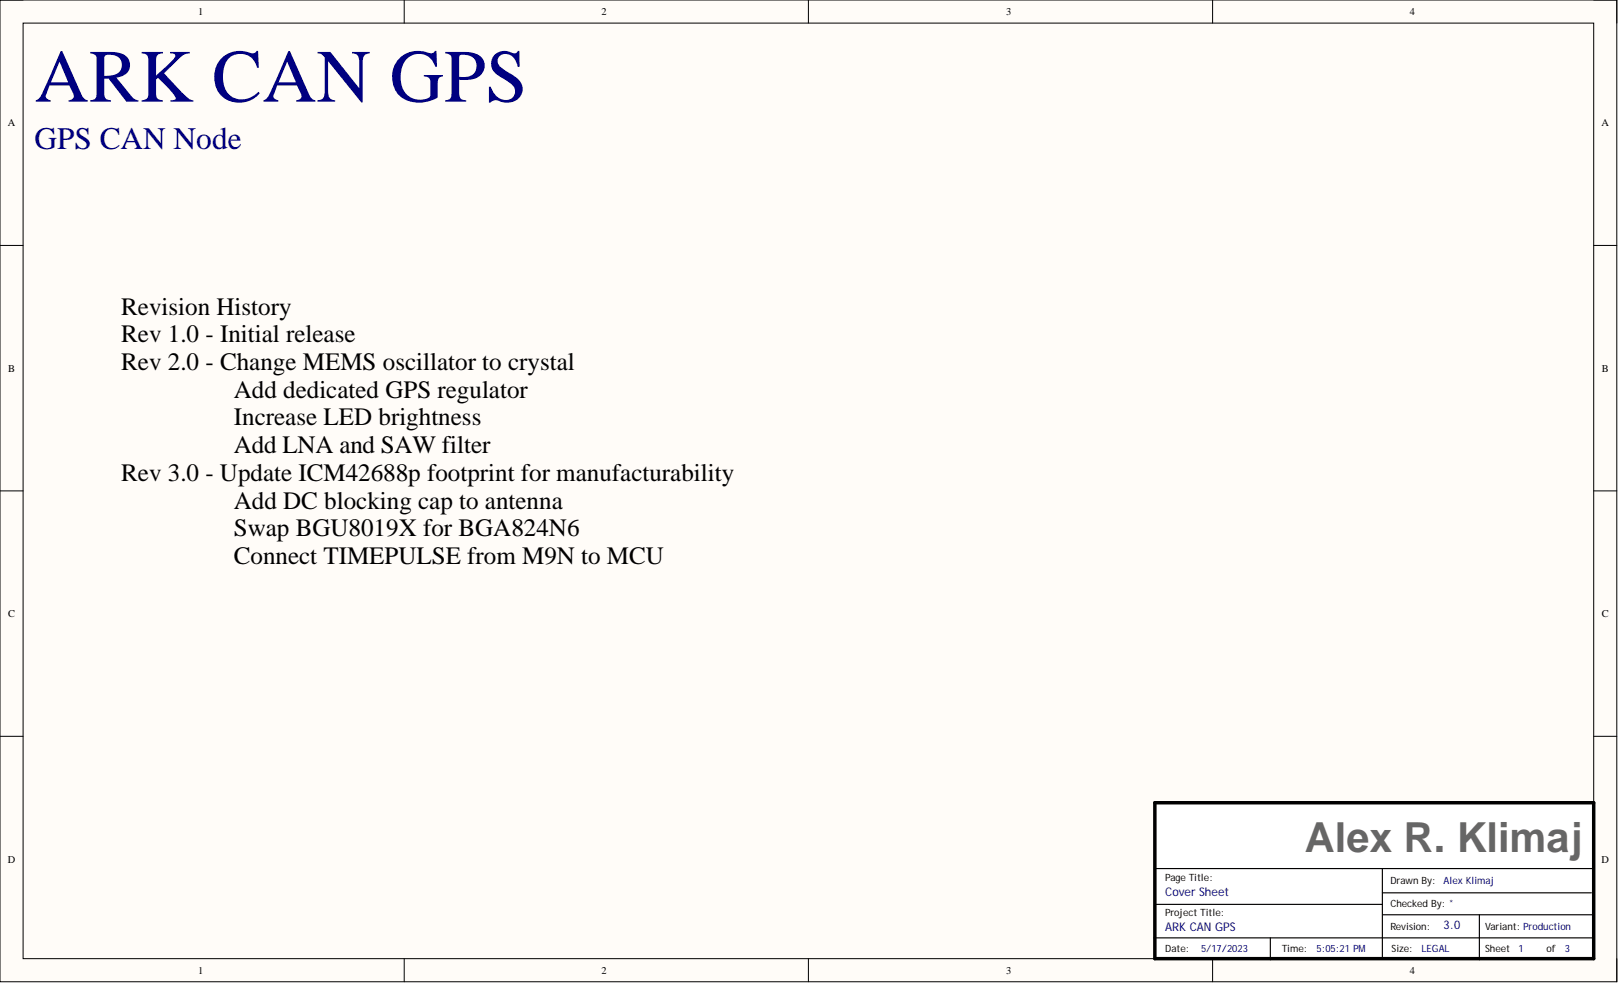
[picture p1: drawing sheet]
<svg xmlns="http://www.w3.org/2000/svg" width="356mm" height="216mm" viewBox="0 0 356 216" stroke-linecap="round" stroke-linejoin="round" font-family="sans-serif">
<defs><g id="words">
<text font-size="16.5" fill="#000080" x="7.6" y="22.3">ARK CAN GPS</text>
<text font-size="9.1" fill="#666" x="286.8" y="187">Alex R. Klimaj</text>
<text font-size="6.9" fill="#000080" x="7.6" y="32.8">GPS CAN Node</text>
<g font-size="5.5">
<text x="26.7" y="69.1">Revision History</text>
<text x="26.7" y="75.2">Rev 1.0 - Initial release</text>
<text x="26.7" y="81.3">Rev 2.0 - Change MEMS oscillator to crystal</text>
<text x="51.4" y="87.4">Add dedicated GPS regulator</text>
<text x="51.4" y="93.4">Increase LED brightness</text>
<text x="51.4" y="99.5">Add LNA and SAW filter</text>
<text x="26.7" y="105.6">Rev 3.0 - Update ICM42688p footprint for manufacturability</text>
<text x="51.4" y="111.7">Add DC blocking cap to antenna</text>
<text x="51.4" y="117.8">Swap BGU8019X for BGA824N6</text>
<text x="51.4" y="123.9">Connect TIMEPULSE from M9N to MCU</text>
</g>
<g font-size="2.6" fill="#000080">
<text x="256.1" y="196.8">Cover Sheet</text>
<text x="256.1" y="204.4">ARK CAN GPS</text>
<text x="317.3" y="204.1">3.0</text>
</g>
<g font-size="2.3">
<text x="43.6" y="3.3">1</text>
<text x="132.2" y="3.3">2</text>
<text x="221.1" y="3.3">3</text>
<text x="309.9" y="3.3">4</text>
<text x="1.7" y="27.7">A</text>
<text x="352" y="27.7">A</text>
<text x="1.8" y="81.6">B</text>
<text x="352.1" y="81.6">B</text>
<text x="1.8" y="135.6">C</text>
<text x="352.1" y="135.6">C</text>
<text x="1.7" y="189.5">D</text>
<text x="352" y="189.5">D</text>
<text x="43.6" y="213.9">1</text>
<text x="132.2" y="213.9">2</text>
<text x="221.1" y="213.9">3</text>
<text x="309.9" y="213.9">4</text>
</g>
<g font-size="2.2">
<text x="256.1" y="193.6">Page Title:</text>
<text x="305.6" y="194.1">Drawn By:</text>
<text x="256.1" y="201.2">Project Title:</text>
<text x="305.6" y="199.2">Checked By: *</text>
<text x="256.1" y="209.1">Date:</text>
<text x="281.7" y="209.1">Time:</text>
<text x="305.6" y="204.3">Revision:</text>
<text x="305.8" y="209.1">Size:</text>
<text x="326.4" y="209.1">Sheet</text>
<text x="326.4" y="204.3">Variant: Production</text>
<text x="339.9" y="209.1">of</text>
</g>
<g font-size="2.2" fill="#000080">
<text x="317.3" y="194.1">Alex Klimaj</text>
<text x="264" y="209.1">5/17/2023</text>
<text x="289.3" y="209.1">5:05:21 PM</text>
<text x="312.4" y="209.1">LEGAL</text>
<text x="333.8" y="209.1">1</text>
<text x="343.9" y="209.1">3</text>
</g>
</g></defs>
<path d="M0 0h355.3v215.6h-355.3z" fill-rule="evenodd" fill="#fffcf8"/>
<path d="M0 0h355.3v215.6h-355.3z" fill="none" stroke="#000" stroke-width=".22"/>
<path d="M5.1 5.1h345.2v205.5h-345.2z" fill-rule="evenodd" fill="#fffcf8"/>
<g fill="none" stroke="#000" stroke-width=".22">
<path d="M0 0h5.1M5.1 5.1h345.2v205.5h-345.2zM88.8 0v5.1M177.7 0v5.1M266.5 0v5.1M350.3 0h5v5.1M0 53.9h5.1M350.3 53.9h5M0 107.8h5.1M350.3 107.8h5M0 161.7h5.1M350.3 161.7h5"/>
<path d="M88.8 210.6v5M177.7 210.6v5M266.5 210.6v5M355.3 210.6v5"/>
</g>
<path d="M253.8 176.3h96.5v34.3h-96.5z" fill-rule="evenodd" fill="#fff"/>
<path d="M253.8 176.3h96.5v34.3h-96.5z" fill="none" stroke="#000" stroke-width=".22"/>
<path d="M253.8 176.3h96.5v34.3h-96.5z" fill="none" stroke="#000" stroke-width=".76"/>
<path d="M254.1 190.8h95.9M254.1 198.6h49.7M303.8 190.8v19.8M303.8 196.1h46M253.6 206h96.4M279.2 206v4.8M303.9 200.9h46.4M325.1 200.9v9.9" fill="none" stroke="#000" stroke-width=".25"/>
<use href="#words"/>
</svg>
